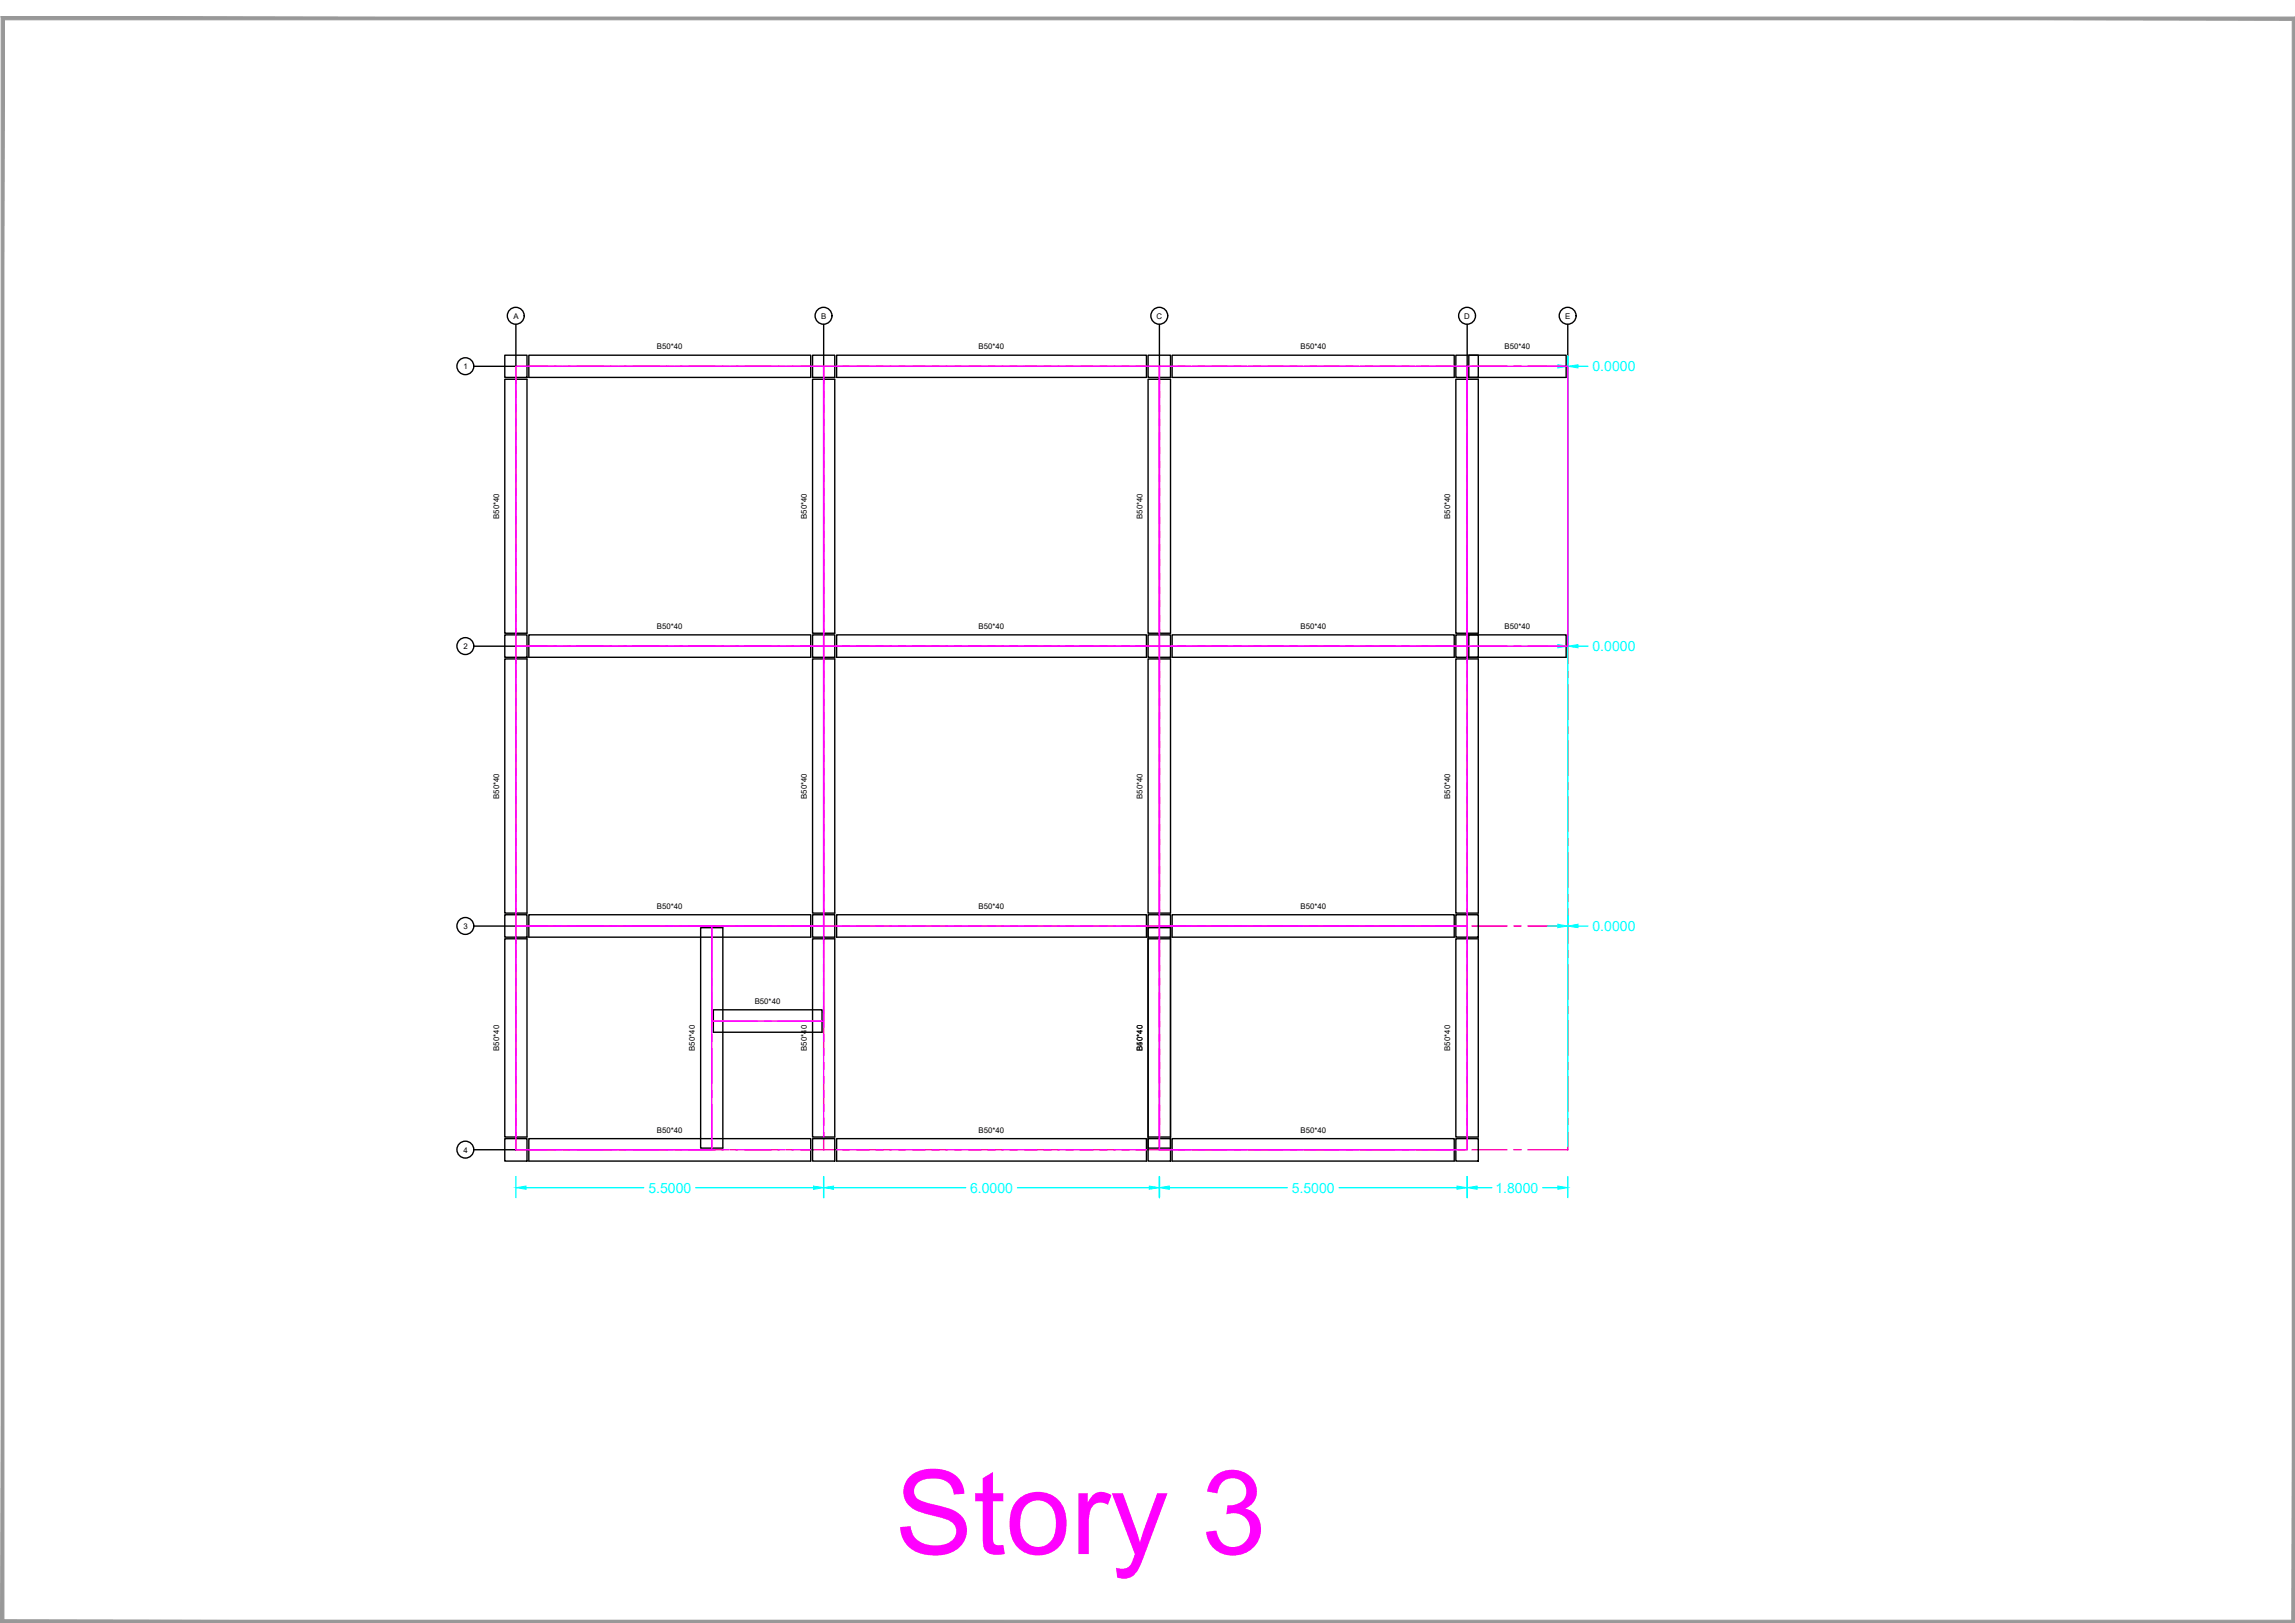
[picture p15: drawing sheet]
<svg xmlns="http://www.w3.org/2000/svg" width="420mm" height="297mm" viewBox="0 0 420 297" stroke-linecap="round" stroke-linejoin="round" font-family="sans-serif">
<defs><g id="words">
<text font-size="21.5" fill="#f0f" x="163.8" y="284.4">Story 3</text>
<g font-size="2.6" fill="#0ff">
<text x="291.5" y="67.9">0.0000</text>
<text x="291.5" y="119.2">0.0000</text>
<text x="291.5" y="170.4">0.0000</text>
<text x="118.7" y="218.3">5.5000</text>
<text x="177.6" y="218.3">6.0000</text>
<text x="236.5" y="218.3">5.5000</text>
<text x="273.8" y="218.3">1.8000</text>
</g>
<g font-size="1.4">
<text x="94" y="58.3">A</text>
<text x="150.3" y="58.3">B</text>
<text x="211.8" y="58.3">C</text>
<text x="268.1" y="58.3">D</text>
<text x="286.6" y="58.3">E</text>
<text x="120.3" y="64">B50*40</text>
<text x="179.2" y="64">B50*40</text>
<text x="238.1" y="64">B50*40</text>
<text x="275.5" y="64">B50*40</text>
<text x="84.8" y="67.5">1</text>
<text x="91.4" y="95" transform="rotate(-90 91.4 95)">B50*40</text>
<text x="147.7" y="95" transform="rotate(-90 147.7 95)">B50*40</text>
<text x="209.2" y="95" transform="rotate(-90 209.2 95)">B50*40</text>
<text x="265.5" y="95" transform="rotate(-90 265.5 95)">B50*40</text>
<text x="84.8" y="118.8">2</text>
<text x="120.3" y="115.2">B50*40</text>
<text x="179.2" y="115.2">B50*40</text>
<text x="238.1" y="115.2">B50*40</text>
<text x="275.5" y="115.2">B50*40</text>
<text x="91.4" y="146.2" transform="rotate(-90 91.4 146.2)">B50*40</text>
<text x="147.7" y="146.2" transform="rotate(-90 147.7 146.2)">B50*40</text>
<text x="209.2" y="146.2" transform="rotate(-90 209.2 146.2)">B50*40</text>
<text x="265.5" y="146.2" transform="rotate(-90 265.5 146.2)">B50*40</text>
<text x="120.3" y="166.4">B50*40</text>
<text x="179.2" y="166.4">B50*40</text>
<text x="238.1" y="166.4">B50*40</text>
<text x="84.8" y="170">3</text>
<text x="138.2" y="183.8">B50*40</text>
<text x="91.4" y="192.3" transform="rotate(-90 91.4 192.3)">B50*40</text>
<text x="127.2" y="192.3" transform="rotate(-90 127.2 192.3)">B50*40</text>
<text x="147.7" y="192.3" transform="rotate(-90 147.7 192.3)">B50*40</text>
<text x="209.2" y="192.3" transform="rotate(-90 209.2 192.3)">B50*40</text>
<text x="209.2" y="192.3" transform="rotate(-90 209.2 192.3)">B40*40</text>
<text x="265.5" y="192.3" transform="rotate(-90 265.5 192.3)">B50*40</text>
<text x="120.3" y="207.4">B50*40</text>
<text x="179.2" y="207.4">B50*40</text>
<text x="238.1" y="207.4">B50*40</text>
<text x="84.8" y="210.9">4</text>
</g>
</g></defs>
<!-- layer: Layer4 -->
<g fill="#989898" stroke="#989898" stroke-width=".18">
<path d="M419.7 3.6v292.9l.5-293.4zM420.2 3.1v293.9l-.5-.5z"/>
<path d="M.7 296.5l419.5 .5-.5-.5zM.7 296.5l419.5 .5h-420z"/>
<path d="M.7 3.6l-.5 293.4 .5-.5zM.2 3.1l.5 .5-.5 293.4z"/>
<path d="M.2 3.1l.5 .5h419zM.2 3.1h420l-.5 .5z"/>
</g>
<!-- layer: GRID -->
<g fill="none" stroke="#f00" stroke-width=".25">
<path d="M94.4 71.5v1.3M94.4 74.1v6.4M101.7 67h-7.3v3.3M103 67h1.3M105.6 67h6.4M113.3 67h1.3M115.8 67h6.4M123.5 67h1.3M126.1 67h6.4M133.8 67h1.2M136.3 67h6.4M144 67h1.3"/>
<path d="M146.6 67h6.4M150.8 67v3.3M150.8 71.5v1.3M150.8 74.1v6.4M154.3 67h1.2M156.8 67h6.4M164.5 67h1.3M167 67h6.4M174.8 67h1.2M177.3 67h6.4M185 67h1.3M187.5 67h6.4"/>
<path d="M195.2 67h1.3M197.8 67h6.4M205.4 67h1.4M208 67h6.4M212.3 67v3.3M212.3 71.5v1.3M212.3 74.1v6.4M215.7 67h1.3M218.3 67h6.4M225.9 67h1.3M228.5 67h6.4M236.2 67h1.3"/>
<path d="M238.8 67h6.4M246.4 67h1.3M249 67h6.4M256.7 67h1.3M259.2 67h6.4M266.9 67h1.3M268.6 67v3.3M268.6 71.5v1.3M268.6 74.1v6.4M269.5 67h6.4M277.2 67h1.3M279.7 67h7.3v3.3"/>
<path d="M287 71.5v1.3M287 74.1v6.4M94.4 81.8v1.2M94.4 84.3v6.4M94.4 92v1.3M94.4 94.6v6.4M150.8 81.8v1.2M150.8 84.3v6.4M150.8 92v1.3M150.8 94.6v6.4M212.3 81.8v1.2M212.3 84.3v6.4"/>
<path d="M212.3 92v1.3M212.3 94.6v6.4M268.6 81.8v1.2M268.6 84.3v6.4M268.6 92v1.3M268.6 94.6v6.4M287 81.8v1.2M287 84.3v6.4M287 92v1.3M287 94.6v6.4M94.4 102.3v1.2M94.4 104.8v6.4"/>
<path d="M94.4 112.5v1.3M94.4 115v6.4M94.4 118.3h7.3M103 118.3h1.3M105.6 118.3h6.4M113.3 118.3h1.3M115.8 118.3h6.4M123.5 118.3h1.3M126.1 118.3h6.4M133.8 118.3h1.2M136.3 118.3h6.4M144 118.3h1.3"/>
<path d="M146.6 118.3h6.4M150.8 102.3v1.2M150.8 104.8v6.4M150.8 112.5v1.3M150.8 115v6.4M154.3 118.3h1.2M156.8 118.3h6.4M164.5 118.3h1.3M167 118.3h6.4M174.8 118.3h1.2M177.3 118.3h6.4M185 118.3h1.3"/>
<path d="M187.5 118.3h6.4M195.2 118.3h1.3M197.8 118.3h6.4M205.4 118.3h1.4M208 118.3h6.4M212.3 102.3v1.2M212.3 104.8v6.4M212.3 112.5v1.3M212.3 115v6.4M215.7 118.3h1.3M218.3 118.3h6.4M225.9 118.3h1.3"/>
<path d="M228.5 118.3h6.4M236.2 118.3h1.3M238.8 118.3h6.4M246.4 118.3h1.3M249 118.3h6.4M256.7 118.3h1.3M259.2 118.3h6.4M266.9 118.3h1.3M268.6 102.3v1.2M268.6 104.8v6.4M268.6 112.5v1.3M268.6 115v6.4"/>
<path d="M269.5 118.3h6.4M277.2 118.3h1.3M279.7 118.3h7.3M287 102.3v1.2M287 104.8v6.4M287 112.5v1.3M287 115v6.4M94.4 122.8v1.2M94.4 125.3v6.4M94.4 133v1.3M94.4 135.5v6.4M150.8 122.8v1.2"/>
<path d="M150.8 125.3v6.4M150.8 133v1.3M150.8 135.5v6.4M212.3 122.8v1.2M212.3 125.3v6.4M212.3 133v1.3M212.3 135.5v6.4M268.6 122.8v1.2M268.6 125.3v6.4M268.6 133v1.3M268.6 135.5v6.4M287 122.8v1.2"/>
<path d="M287 125.3v6.4M287 133v1.3M287 135.5v6.4M94.4 143.2v1.3M94.4 145.8v6.4M94.4 153.4v1.4M94.4 156v6.4M150.8 143.2v1.3M150.8 145.8v6.4M150.8 153.4v1.4M150.8 156v6.4M212.3 143.2v1.3"/>
<path d="M212.3 145.8v6.4M212.3 153.4v1.4M212.3 156v6.4M268.6 143.2v1.3M268.6 145.8v6.4M268.6 153.4v1.4M268.6 156v6.4M287 143.2v1.3M287 145.8v6.4M287 153.4v1.4M287 156v6.4M94.4 163.7v1.3"/>
<path d="M94.4 166.3v6.4M94.4 173.9v1.3M94.4 176.5v6.4M94.4 169.5h7.3M103 169.5h1.3M105.6 169.5h6.4M113.3 169.5h1.3M115.8 169.5h6.4M123.5 169.5h1.3M126.1 169.5h6.4M133.8 169.5h1.2M136.3 169.5h6.4"/>
<path d="M144 169.5h1.3M146.6 169.5h6.4M150.8 163.7v1.3M150.8 166.3v6.4M150.8 173.9v1.3M150.8 176.5v6.4M154.3 169.5h1.2M156.8 169.5h6.4M164.5 169.5h1.3M167 169.5h6.4M174.8 169.5h1.2M177.3 169.5h6.4"/>
<path d="M185 169.5h1.3M187.5 169.5h6.4M195.2 169.5h1.3M197.8 169.5h6.4M205.4 169.5h1.4M208 169.5h6.4M212.3 163.7v1.3M212.3 166.3v6.4M212.3 173.9v1.3M212.3 176.5v6.4M215.7 169.5h1.3M218.3 169.5h6.4"/>
<path d="M225.9 169.5h1.3M228.5 169.5h6.4M236.2 169.5h1.3M238.8 169.5h6.4M246.4 169.5h1.3M249 169.5h6.4M256.7 169.5h1.3M259.2 169.5h6.4M266.9 169.5h1.3M268.6 163.7v1.3M268.6 166.3v6.4M268.6 173.9v1.3"/>
<path d="M268.6 176.5v6.4M269.5 169.5h6.4M277.2 169.5h1.3M279.7 169.5h7.3M287 163.7v1.3M287 166.3v6.4M287 173.9v1.3M287 176.5v6.4M94.4 184.2v1.3M94.4 186.8v6.4M94.4 194.4v1.3M94.4 197v6.4"/>
<path d="M150.8 184.2v1.3M150.8 186.8v6.4M150.8 194.4v1.3M150.8 197v6.4M212.3 184.2v1.3M212.3 186.8v6.4M212.3 194.4v1.3M212.3 197v6.4M268.6 184.2v1.3M268.6 186.8v6.4M268.6 194.4v1.3M268.6 197v6.4"/>
<path d="M287 184.2v1.3M287 186.8v6.4M287 194.4v1.3M287 197v6.4M94.4 204.7v1.2M94.4 207.2v3.2h7.3M103 210.4h1.3M105.6 210.4h6.4M113.3 210.4h1.3M115.8 210.4h6.4M123.5 210.4h1.3M126.1 210.4h6.4"/>
<path d="M133.8 210.4h1.2M136.3 210.4h6.4M144 210.4h1.3M146.6 210.4h6.4M150.8 204.7v1.2M150.8 207.2v3.2M154.3 210.4h1.2M156.8 210.4h6.4M164.5 210.4h1.3M167 210.4h6.4M174.8 210.4h1.2M177.3 210.4h6.4"/>
<path d="M185 210.4h1.3M187.5 210.4h6.4M195.2 210.4h1.3M197.8 210.4h6.4M205.4 210.4h1.4M208 210.4h6.4M212.3 204.7v1.2M212.3 207.2v3.2M215.7 210.4h1.3M218.3 210.4h6.4M225.9 210.4h1.3M228.5 210.4h6.4"/>
<path d="M236.2 210.4h1.3M238.8 210.4h6.4M246.4 210.4h1.3M249 210.4h6.4M256.7 210.4h1.3M259.2 210.4h6.4M266.9 210.4h1.3M268.6 204.7v1.2M268.6 207.2v3.2M269.5 210.4h6.4M277.2 210.4h1.3M287 204.7v1.2"/>
<path d="M287 207.2v3.2h-7.3"/>
</g>
<g fill="none" stroke="#000" stroke-width=".25">
<path d="M94.4 59.4v7.6h-7.6M150.8 59.4v7.6M212.3 59.4v7.6M268.6 59.4v7.6M287 59.4v7.6M86.8 118.3h7.6M86.8 169.5h7.6M86.8 210.4h7.6"/>
<circle cx="94.4" cy="57.8" r="1.55"/>
<circle cx="150.8" cy="57.8" r="1.55"/>
<circle cx="212.2" cy="57.8" r="1.55"/>
<circle cx="268.6" cy="57.8" r="1.55"/>
<circle cx="287" cy="57.8" r="1.55"/>
<circle cx="85.2" cy="67" r="1.55"/>
<circle cx="85.2" cy="118.2" r="1.55"/>
<circle cx="85.2" cy="169.5" r="1.55"/>
<circle cx="85.2" cy="210.4" r="1.55"/>
</g>
<!-- layer: DIMENSIONS -->
<g fill="none" stroke="#0ff" stroke-width=".25">
<path d="M283.3 67h1.9M287 66.4v-1.2v144.6M288.9 67h1.8M283.3 118.3h1.9M288.9 118.3h1.8M283.3 169.5h1.9M288.9 169.5h1.8M94.4 215.3v3.9M96.3 217.4h21.6M127.4 217.4h21.5M150.8 215.3v3.9M152.6 217.4h24.2"/>
<path d="M186.3 217.4h24.1M212.3 215.3v3.9M214.1 217.4h21.6M245.2 217.4h21.5M268.6 215.3v3.9M270.4 217.4h2.7M282.4 217.4h2.8M287 215.3v3.9"/>
</g>
<g fill="#0ff" stroke="#0ff" stroke-width=".18">
<path d="M94.4 217.4l1.9-.3v.6z"/>
<path d="M148.9 217.1l1.9 .3-1.9 .3z"/>
<path d="M150.8 217.4l1.8-.3v.6z"/>
<path d="M210.4 217.1l1.9 .3-1.9 .3z"/>
<path d="M212.3 217.4l1.8-.3v.6z"/>
<path d="M266.7 217.1l1.9 .3-1.9 .3z"/>
<path d="M268.6 217.4l1.8-.3v.6z"/>
<path d="M285.2 217.1l1.8 .3-1.8 .3z"/>
<path d="M285.2 169.1l1.8 .4-1.8 .3z"/>
<path d="M287 169.5l1.9-.4v.7z"/>
<path d="M285.2 118l1.8 .3-1.8 .3z"/>
<path d="M287 118.3l1.9-.3v.6z"/>
<path d="M285.2 66.7l1.8 .3-1.8 .3z"/>
<path d="M287 67l1.9-.3v.6z"/>
</g>
<!-- layer: COLS -->
<g fill="none" stroke="#000" stroke-width=".25">
<path d="M92.4 65h4.1v4.1h-4.1zM148.8 65h4v4.1h-4zM210.2 65h4.1v4.1h-4.1zM266.5 65h4.1v4.1h-4.1zM92.4 116.2h4.1v4.1h-4.1zM148.8 116.2h4v4.1h-4zM210.2 116.2h4.1v4.1h-4.1zM266.5 116.2h4.1v4.1h-4.1zM92.4 167.4h4.1v4.1h-4.1zM148.8 167.4h4v4.1h-4zM210.2 167.4h4.1v4.1h-4.1zM266.5 167.4h4.1v4.1h-4.1z"/>
<path d="M92.4 208.4h4.1v4.1h-4.1zM148.8 208.4h4v4.1h-4zM210.2 208.4h4.1v4.1h-4.1zM266.5 208.4h4.1v4.1h-4.1z"/>
</g>
<!-- layer: BEAM -->
<g fill="none" stroke="#000" stroke-width=".25">
<path d="M92.4 69.4h4.1v46.5h-4.1zM96.8 65h51.6v4.1h-51.6zM148.8 69.4h4v46.5h-4zM153.2 65h56.7v4.1h-56.7zM210.2 69.4h4.1v46.5h-4.1zM214.6 65h51.6v4.1h-51.6zM266.5 69.4h4.1v46.5h-4.1zM268.9 65h17.8v4.1h-17.8zM96.8 116.2h51.6v4.1h-51.6zM153.2 116.2h56.7v4.1h-56.7zM214.6 116.2h51.6v4.1h-51.6zM268.9 116.2h17.8v4.1h-17.8z"/>
<path d="M92.4 120.6h4.1v46.5h-4.1zM148.8 120.6h4v46.5h-4zM210.2 120.6h4.1v46.5h-4.1zM266.5 120.6h4.1v46.5h-4.1zM92.4 171.8h4.1v36.3h-4.1zM96.8 167.4h51.6v4.1h-51.6zM128.3 169.8h4v40.3h-4zM148.8 171.8h4v36.3h-4zM153.2 167.4h56.7v4.1h-56.7zM210.2 169.8h4.1v40.3h-4.1zM214.3 171.8h-4.1v36.3h4.1M214.6 167.4h51.6v4.1h-51.6z"/>
<path d="M266.5 171.8h4.1v36.3h-4.1zM130.6 184.8h19.9v4.1h-19.9zM96.8 208.4h51.6v4.1h-51.6zM153.2 208.4h56.7v4.1h-56.7zM214.6 208.4h51.6v4.1h-51.6z"/>
</g>
<!-- layer: CENTERLINES -->
<g fill="none" stroke="#f0f" stroke-width=".25">
<path d="M94.4 69.4v6M94.4 76.7v1.2M94.4 79.2v6.4M96.8 67h3.4M101.5 67h1.3M104.1 67h6.3M111.7 67h1.3M114.3 67h6.4M122 67h1.3M124.5 67h6.4M132.2 67h1.3M134.8 67h6.4"/>
<path d="M142.5 67h1.3M145 67h3.4M150.8 69.4v6M150.8 76.7v1.2M150.8 79.2v6.4M153.2 67h5.9M160.4 67h1.3M162.9 67h6.4M170.6 67h1.3M173.2 67h6.4M180.9 67h1.3M183.4 67h6.4"/>
<path d="M191.1 67h1.3M193.7 67h6.4M201.4 67h1.2M203.9 67h6M212.3 69.4v6M212.3 76.7v1.2M212.3 79.2v6.4M214.6 67h3.4M219.3 67h1.3M221.9 67h6.4M229.5 67h1.3M232.1 67h6.4"/>
<path d="M239.8 67h1.2M242.4 67h6.4M250 67h1.3M252.6 67h6.4M260.3 67h1.2M262.8 67h3.4M268.6 69.4v6M268.6 76.7v1.2M268.6 79.2v6.4M268.9 67h7M277.2 67h1.3M279.7 67h7"/>
<path d="M94.4 86.9v1.3M94.4 89.4v6.5M94.4 97.1v1.3M94.4 99.7v6.4M150.8 86.9v1.3M150.8 89.4v6.5M150.8 97.1v1.3M150.8 99.7v6.4M212.3 86.9v1.3M212.3 89.4v6.5M212.3 97.1v1.3M212.3 99.7v6.4"/>
<path d="M268.6 86.9v1.3M268.6 89.4v6.5M268.6 97.1v1.3M268.6 99.7v6.4M94.4 107.4v1.3M94.4 109.9v6M96.8 118.3h3.4M101.5 118.3h1.3M104.1 118.3h6.3M111.7 118.3h1.3M114.3 118.3h6.4M122 118.3h1.3"/>
<path d="M124.5 118.3h6.4M132.2 118.3h1.3M134.8 118.3h6.4M142.5 118.3h1.3M145 118.3h3.4M150.8 107.4v1.3M150.8 109.9v6M153.2 118.3h5.9M160.4 118.3h1.3M162.9 118.3h6.4M170.6 118.3h1.3M173.2 118.3h6.4"/>
<path d="M180.9 118.3h1.3M183.4 118.3h6.4M191.1 118.3h1.3M193.7 118.3h6.4M201.4 118.3h1.2M203.9 118.3h6M212.3 107.4v1.3M212.3 109.9v6M214.6 118.3h3.4M219.3 118.3h1.3M221.9 118.3h6.4M229.5 118.3h1.3"/>
<path d="M232.1 118.3h6.4M239.8 118.3h1.2M242.4 118.3h6.4M250 118.3h1.3M252.6 118.3h6.4M260.3 118.3h1.2M262.8 118.3h3.4M268.6 107.4v1.3M268.6 109.9v6M268.9 118.3h7M277.2 118.3h1.3M279.7 118.3h7"/>
<path d="M94.4 120.6v6M94.4 127.9v1.2M94.4 130.4v6.4M94.4 138.1v1.3M150.8 120.6v6M150.8 127.9v1.2M150.8 130.4v6.4M150.8 138.1v1.3M212.3 120.6v6M212.3 127.9v1.2M212.3 130.4v6.4M212.3 138.1v1.3"/>
<path d="M268.6 120.6v6M268.6 127.9v1.2M268.6 130.4v6.4M268.6 138.1v1.3M94.4 140.7v6.4M94.4 148.4v1.2M94.4 150.9v6.4M94.4 158.6v1.3M150.8 140.7v6.4M150.8 148.4v1.2M150.8 150.9v6.4M150.8 158.6v1.3"/>
<path d="M212.3 140.7v6.4M212.3 148.4v1.2M212.3 150.9v6.4M212.3 158.6v1.3M268.6 140.7v6.4M268.6 148.4v1.2M268.6 150.9v6.4M268.6 158.6v1.3M94.4 161.1v6M94.4 171.8v6M94.4 179.1v1.3M96.8 169.5h3.4"/>
<path d="M101.5 169.5h1.3M104.1 169.5h6.3M111.7 169.5h1.3M114.3 169.5h6.4M122 169.5h1.3M124.5 169.5h6.4M130.3 169.8v8M130.3 179.1v1.3M132.2 169.5h1.3M134.8 169.5h6.4M142.5 169.5h1.3M145 169.5h3.4"/>
<path d="M150.8 161.1v6M150.8 171.8v6M150.8 179.1v1.3M153.2 169.5h5.9M160.4 169.5h1.3M162.9 169.5h6.4M170.6 169.5h1.3M173.2 169.5h6.4M180.9 169.5h1.3M183.4 169.5h6.4M191.1 169.5h1.3M193.7 169.5h6.4"/>
<path d="M201.4 169.5h1.2M203.9 169.5h6M212.3 161.1v6M212.3 169.8v8M212.3 179.1v1.3M214.6 169.5h3.4M219.3 169.5h1.3M221.9 169.5h6.4M229.5 169.5h1.3M232.1 169.5h6.4M239.8 169.5h1.2M242.4 169.5h6.4"/>
<path d="M250 169.5h1.3M252.6 169.5h6.4M260.3 169.5h1.2M262.8 169.5h3.4M268.6 161.1v6M268.6 171.8v6M268.6 179.1v1.3M94.4 181.6v6.4M94.4 189.3v1.3M94.4 191.9v6.4M94.4 199.5v1.4M130.3 181.6v6.4"/>
<path d="M130.3 189.3v1.3M130.3 191.9v6.4M130.3 199.5v1.4M130.6 186.9h8M139.9 186.9h1.3M142.5 186.9h8M150.8 181.6v6.4M150.8 189.3v1.3M150.8 191.9v6.4M150.8 199.5v1.4M212.3 181.6v6.4M212.3 189.3v1.3"/>
<path d="M212.3 191.9v6.4M212.3 199.5v1.4M268.6 181.6v6.4M268.6 189.3v1.3M268.6 191.9v6.4M268.6 199.5v1.4M94.4 202.1v6M96.8 210.4h3.4M101.5 210.4h1.3M104.1 210.4h6.3M111.7 210.4h1.3M114.3 210.4h6.4"/>
<path d="M122 210.4h1.3M124.5 210.4h6.4M130.3 202.1v8M132.2 210.4h1.3M134.8 210.4h6.4M142.5 210.4h1.3M145 210.4h3.4M150.8 202.1v6M153.2 210.4h5.9M160.4 210.4h1.3M162.9 210.4h6.4M170.6 210.4h1.3"/>
<path d="M173.2 210.4h6.4M180.9 210.4h1.3M183.4 210.4h6.4M191.1 210.4h1.3M193.7 210.4h6.4M201.4 210.4h1.2M203.9 210.4h6M212.3 202.1v8M214.6 210.4h3.4M219.3 210.4h1.3M221.9 210.4h6.4M229.5 210.4h1.3"/>
<path d="M232.1 210.4h6.4M239.8 210.4h1.2M242.4 210.4h6.4M250 210.4h1.3M252.6 210.4h6.4M260.3 210.4h1.2M262.8 210.4h3.4M268.6 202.1v6"/>
</g>
<!-- layer: SLAB -->
<path d="M94.4 67h56.4v51.3h-56.4zM150.8 67h61.5v51.3h-61.5zM212.3 67h56.3v51.3h-56.3zM268.6 67h18.4v51.3h-18.4zM94.4 118.3h56.4v51.2h-56.4zM150.8 118.3h61.5v51.2h-61.5zM212.3 118.3h56.3v51.2h-56.3zM94.4 169.5h35.9v40.9h-35.9zM130.3 169.5h20.5v17.4h-20.5zM212.3 169.5h56.3v40.9h-56.3z" fill="none" stroke="#f0f" stroke-width=".25"/>
<use href="#words"/>
</svg>
